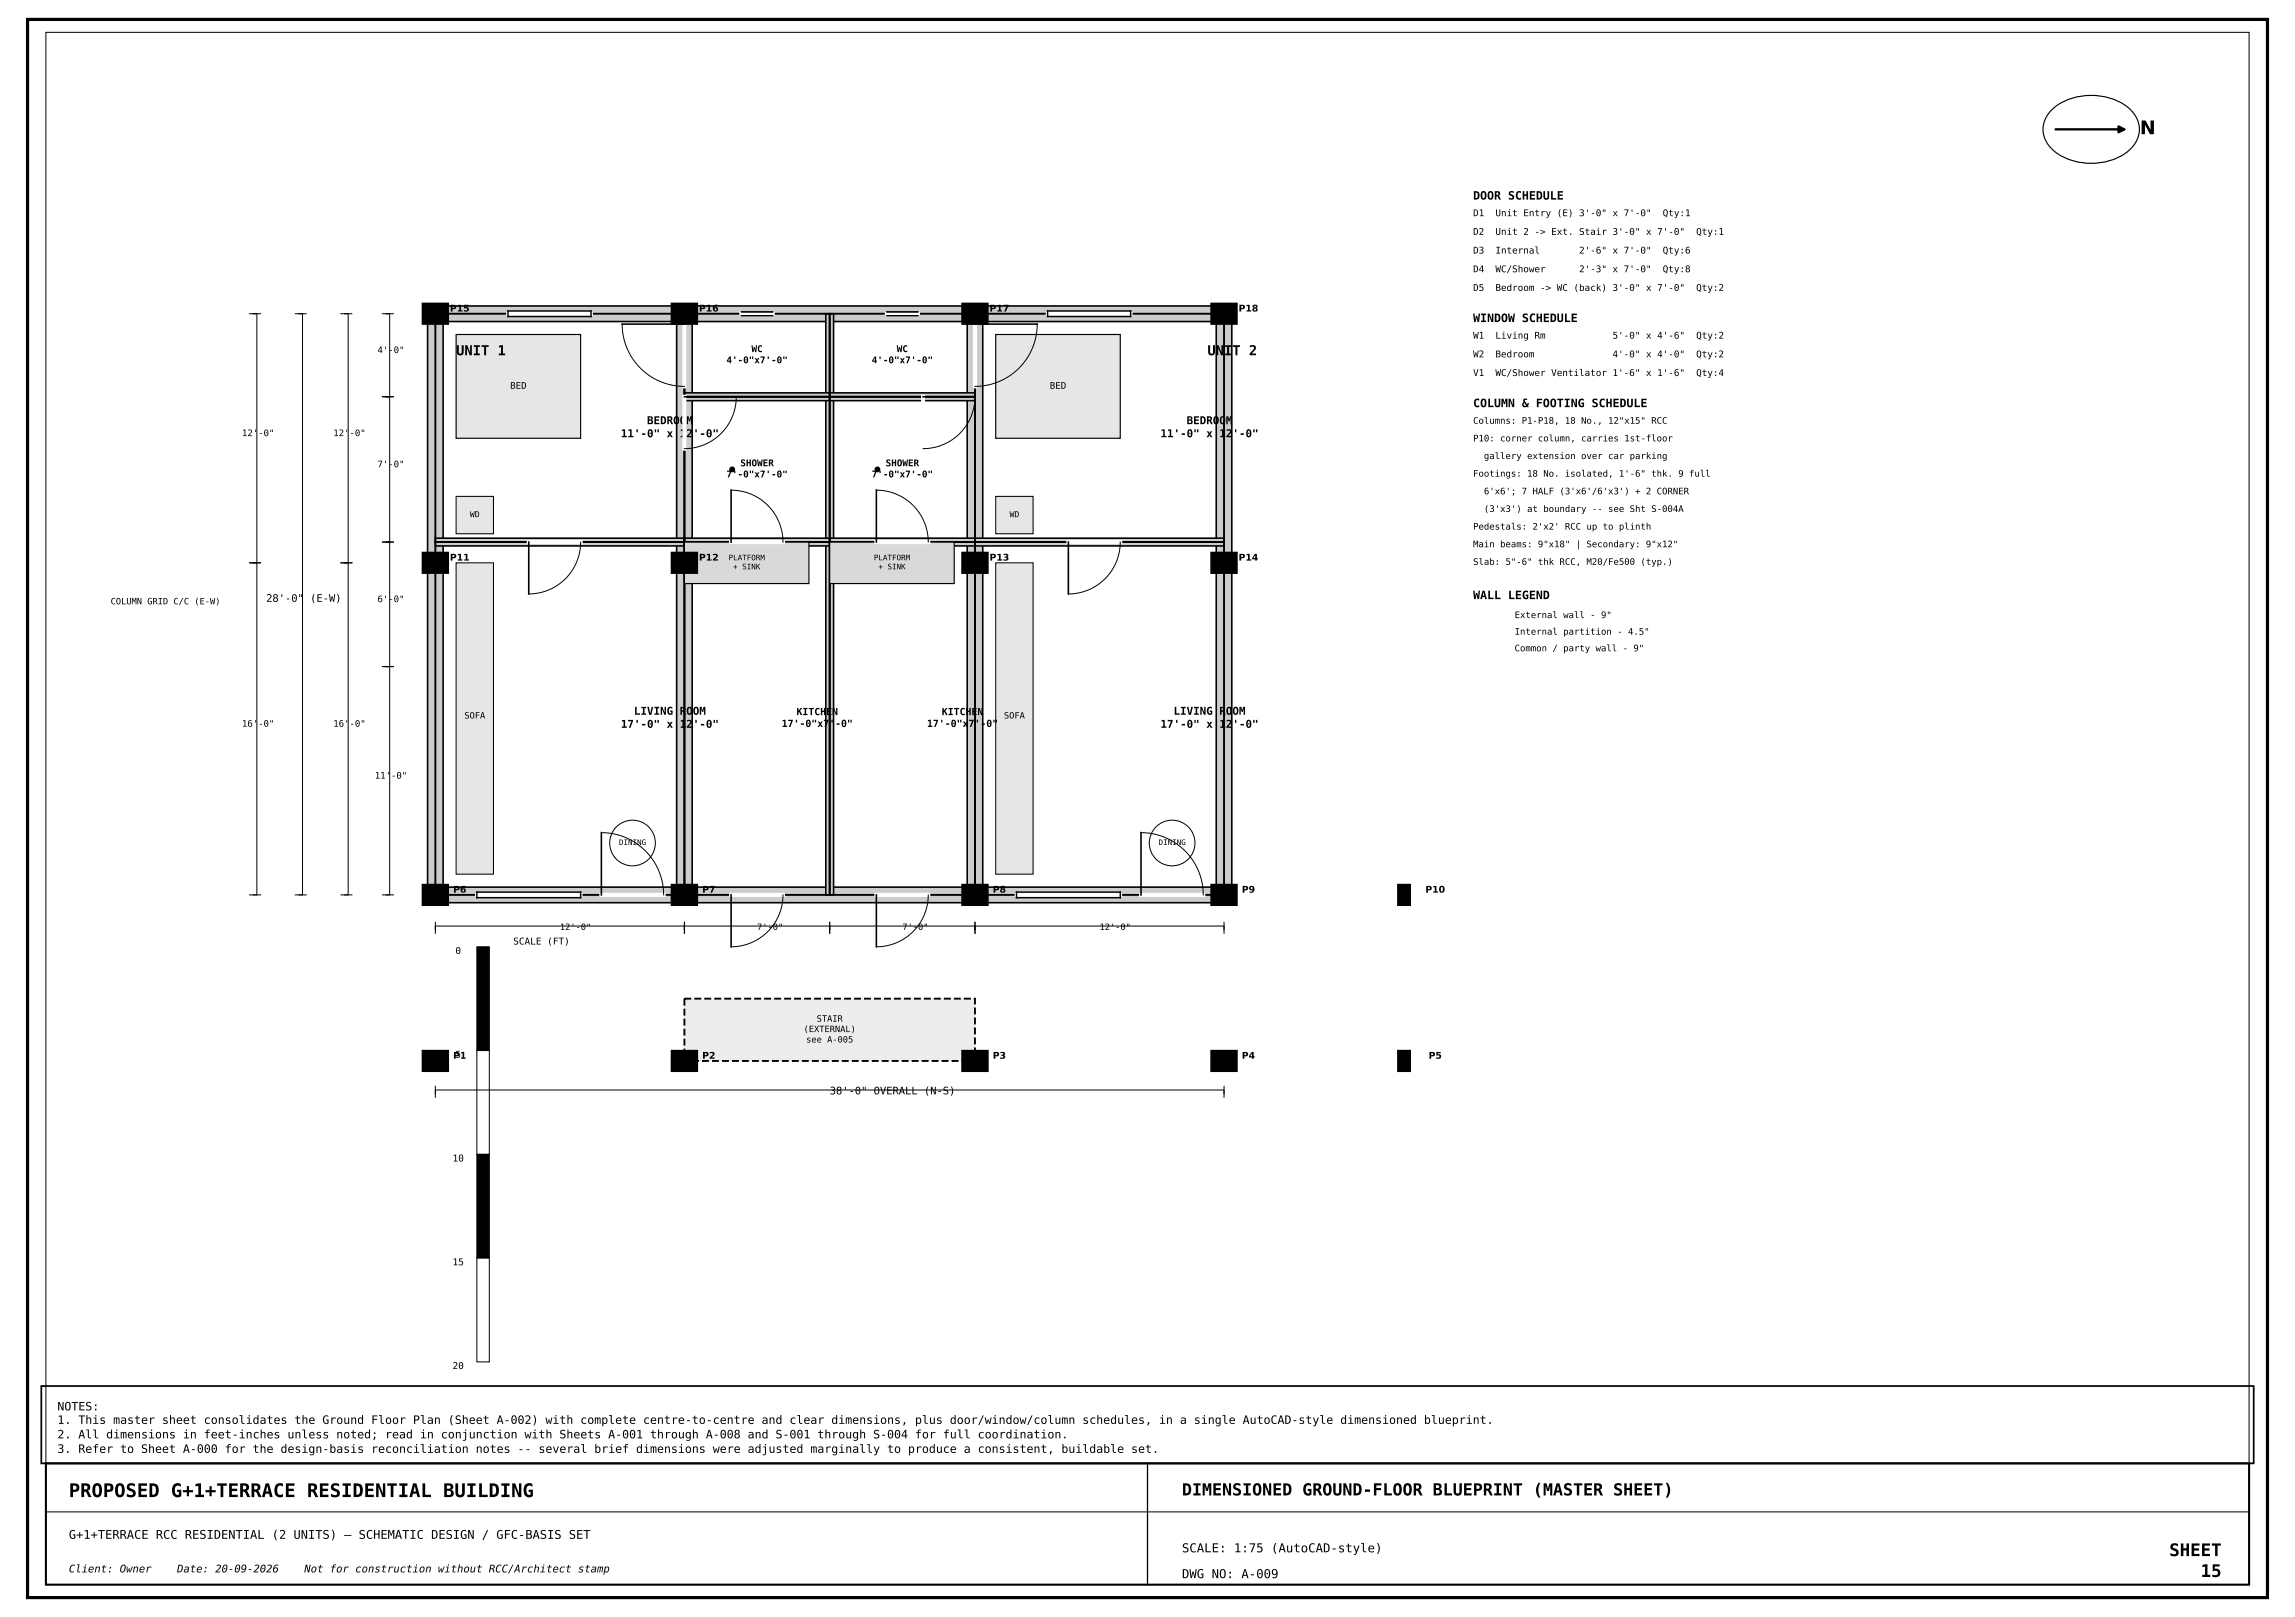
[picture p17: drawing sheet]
<svg xmlns="http://www.w3.org/2000/svg" width="559mm" height="394mm" viewBox="0 0 559 394" stroke-linecap="round" stroke-linejoin="round" font-family="sans-serif">
<defs><g id="words">
<g font-size="4.6">
<text x="521" y="32.7">N</text>
<text x="16.8" y="364.5">PROPOSED G+1+TERRACE RESIDENTIAL BUILDING</text>
</g>
<g font-size="4.2">
<text x="528.2" y="378.9">SHEET</text>
<text x="535.8" y="384">15</text>
</g>
<text font-size="4.1" x="287.8" y="364.1">DIMENSIONED GROUND-FLOOR BLUEPRINT (MASTER SHEET)</text>
<g font-size="3.4">
<text x="111.1" y="86.5">UNIT 1</text>
<text x="294" y="86.5">UNIT 2</text>
</g>
<g font-size="3">
<text x="287.8" y="378">SCALE: 1:75 (AutoCAD-style)</text>
<text x="287.8" y="384.2">DWG NO: A-009</text>
</g>
<text font-size="2.9" x="16.8" y="374.7">G+1+TERRACE RCC RESIDENTIAL (2 UNITS) — SCHEMATIC DESIGN / GFC-BASIS SET</text>
<g font-size="2.8">
<text x="358.7" y="48.6">DOOR SCHEDULE</text>
<text x="358.7" y="78.4">WINDOW SCHEDULE</text>
<text x="358.7" y="99.1">COLUMN &amp; FOOTING SCHEDULE</text>
<text x="358.7" y="145.9">WALL LEGEND</text>
<text x="14" y="343.4">NOTES:</text>
<text x="14" y="346.7">1. This master sheet consolidates the Ground Floor Plan (Sheet A-002) with complete centre-to-centre and clear dimensions, plus door/window/column schedules, in a single AutoCAD-style dimensioned blueprint.</text>
<text x="14" y="350.2">2. All dimensions in feet-inches unless noted; read in conjunction with Sheets A-001 through A-008 and S-001 through S-004 for full coordination.</text>
<text x="14" y="353.7">3. Refer to Sheet A-000 for the design-basis reconciliation notes -- several brief dimensions were adjusted marginally to produce a consistent, buildable set.</text>
</g>
<g font-size="2.6">
<text x="151.2" y="106.5">11'-0&quot; x 12'-0&quot;</text>
<text x="157.5" y="103.3">BEDROOM</text>
<text x="282.5" y="106.5">11'-0&quot; x 12'-0&quot;</text>
<text x="288.9" y="103.3">BEDROOM</text>
<text x="151.2" y="177.2">17'-0&quot; x 12'-0&quot;</text>
<text x="154.3" y="174">LIVING ROOM</text>
<text x="282.5" y="177.2">17'-0&quot; x 12'-0&quot;</text>
<text x="285.7" y="174">LIVING ROOM</text>
<text x="16.8" y="382.8">Client: Owner</text>
<text x="43.1" y="382.8">Date: 20-09-2026</text>
<text x="74.1" y="382.8">Not for construction without RCC/Architect stamp</text>
</g>
<g font-size="2.5">
<text x="64.8" y="146.5">28'-0&quot; (E-W)</text>
<text x="202" y="266.5">38'-0&quot; OVERALL (N-S)</text>
</g>
<g font-size="2.4">
<text x="190.3" y="177">17'-0&quot;x7'-0&quot;</text>
<text x="193.9" y="174.1">KITCHEN</text>
<text x="225.7" y="177">17'-0&quot;x7'-0&quot;</text>
<text x="229.3" y="174.1">KITCHEN</text>
</g>
<g font-size="2.3">
<text x="358.7" y="52.6">D1</text>
<text x="364.1" y="52.6">Unit Entry (E) 3'-0&quot; x 7'-0&quot;</text>
<text x="404.8" y="52.6">Qty:1</text>
<text x="358.7" y="57.2">D2</text>
<text x="364.1" y="57.2">Unit 2 -&gt; Ext. Stair 3'-0&quot; x 7'-0&quot;</text>
<text x="413" y="57.2">Qty:1</text>
<text x="358.7" y="61.7">D3</text>
<text x="364.1" y="61.7">Internal</text>
<text x="384.5" y="61.7">2'-6&quot; x 7'-0&quot;</text>
<text x="404.8" y="61.7">Qty:6</text>
<text x="358.7" y="66.3">D4</text>
<text x="358.7" y="70.8">D5</text>
<text x="364.1" y="66.3">WC/Shower</text>
<text x="364.1" y="70.8">Bedroom -&gt; WC (back) 3'-0&quot; x 7'-0&quot;</text>
<text x="384.5" y="66.3">2'-3&quot; x 7'-0&quot;</text>
<text x="404.8" y="66.3">Qty:8</text>
<text x="413" y="70.8">Qty:2</text>
<text x="109.5" y="75.8">P15</text>
<text x="170.2" y="75.8">P16</text>
<text x="240.9" y="75.8">P17</text>
<text x="301.6" y="75.8">P18</text>
<text x="358.7" y="82.5">W1</text>
<text x="364.1" y="82.5">Living Rm</text>
<text x="392.6" y="82.5">5'-0&quot; x 4'-6&quot;</text>
<text x="413" y="82.5">Qty:2</text>
<text x="176.9" y="88.4">4'-0&quot;x7'-0&quot;</text>
<text x="183" y="85.7">WC</text>
<text x="212.2" y="88.4">4'-0&quot;x7'-0&quot;</text>
<text x="218.3" y="85.7">WC</text>
<text x="358.7" y="87">W2</text>
<text x="364.1" y="87">Bedroom</text>
<text x="392.6" y="87">4'-0&quot; x 4'-0&quot;</text>
<text x="413" y="87">Qty:2</text>
<text x="358.7" y="91.5">V1</text>
<text x="364.1" y="91.5">WC/Shower Ventilator 1'-6&quot; x 1'-6&quot;</text>
<text x="413" y="91.5">Qty:4</text>
<text x="180.3" y="113.5">SHOWER</text>
<text x="215.6" y="113.5">SHOWER</text>
<text x="176.9" y="116.2">7'-0&quot;x7'-0&quot;</text>
<text x="212.2" y="116.2">7'-0&quot;x7'-0&quot;</text>
<text x="109.5" y="136.5">P11</text>
<text x="170.2" y="136.5">P12</text>
<text x="240.9" y="136.5">P13</text>
<text x="301.6" y="136.5">P14</text>
<text x="110.3" y="217.3">P6</text>
<text x="171" y="217.3">P7</text>
<text x="241.7" y="217.3">P8</text>
<text x="302.4" y="217.3">P9</text>
<text x="347.1" y="217.3">P10</text>
<text x="110.9" y="232.3">0</text>
<text x="125" y="230">SCALE (FT)</text>
<text x="110.3" y="257.8">P1</text>
<text x="110.9" y="257.5">5</text>
<text x="171" y="257.8">P2</text>
<text x="241.7" y="257.8">P3</text>
<text x="302.4" y="257.8">P4</text>
<text x="347.8" y="257.8">P5</text>
<text x="110.2" y="282.8">10</text>
<text x="110.2" y="308.1">15</text>
<text x="110.2" y="333.3">20</text>
</g>
<g font-size="2.2">
<text x="91.9" y="86">4'-0&quot;</text>
<text x="124.2" y="94.7">BED</text>
<text x="255.6" y="94.7">BED</text>
<text x="58.9" y="106.2">12'-0&quot;</text>
<text x="81.1" y="106.2">12'-0&quot;</text>
<text x="358.7" y="103.2">Columns: P1-P18, 18 No., 12&quot;x15&quot; RCC</text>
<text x="358.7" y="107.5">P10: corner column, carries 1st-floor</text>
<text x="91.9" y="113.8">7'-0&quot;</text>
<text x="361.3" y="111.8">gallery extension over car parking</text>
<text x="358.7" y="116.1">Footings: 18 No. isolated, 1'-6&quot; thk. 9 full</text>
<text x="361.3" y="120.4">6'x6'; 7 HALF (3'x6'/6'x3') + 2 CORNER</text>
<text x="361.3" y="124.7">(3'x3') at boundary -- see Sht S-004A</text>
<text x="358.7" y="128.9">Pedestals: 2'x2' RCC up to plinth</text>
<text x="358.7" y="133.2">Main beams: 9&quot;x18&quot; | Secondary: 9&quot;x12&quot;</text>
<text x="358.7" y="137.5">Slab: 5&quot;-6&quot; thk RCC, M20/Fe500 (typ.)</text>
<text x="91.9" y="146.6">6'-0&quot;</text>
<text x="368.8" y="150.5">External wall - 9&quot;</text>
<text x="368.8" y="154.5">Internal partition - 4.5&quot;</text>
<text x="368.8" y="158.6">Common / party wall - 9&quot;</text>
<text x="58.9" y="176.9">16'-0&quot;</text>
<text x="81.1" y="176.9">16'-0&quot;</text>
<text x="91.3" y="189.6">11'-0&quot;</text>
</g>
<g font-size="2.1">
<text x="26.9" y="147.1">COLUMN GRID C/C (E-W)</text>
<text x="113.1" y="174.9">SOFA</text>
<text x="244.4" y="174.9">SOFA</text>
<text x="136.3" y="226.4">12'-0&quot;</text>
<text x="184.3" y="226.4">7'-0&quot;</text>
<text x="219.7" y="226.4">7'-0&quot;</text>
<text x="267.7" y="226.4">12'-0&quot;</text>
<text x="195.7" y="251.3">(EXTERNAL)</text>
<text x="198.8" y="248.7">STAIR</text>
<text x="196.3" y="253.8">see A-005</text>
</g>
<g font-size="2">
<text x="114.4" y="125.9">WD</text>
<text x="245.8" y="125.9">WD</text>
</g>
<g font-size="1.8">
<text x="177.4" y="136.4">PLATFORM</text>
<text x="212.8" y="136.4">PLATFORM</text>
<text x="178.5" y="138.6">+ SINK</text>
<text x="213.9" y="138.6">+ SINK</text>
<text x="150.7" y="205.7">DINING</text>
<text x="282.1" y="205.7">DINING</text>
</g>
</g></defs>
<g fill="#ccc" stroke="#000" stroke-width=".39">
<path d="M104.1 76.4h3.8v141.5h-3.8z"/>
<path d="M106 74.5h192v3.8h-192z"/>
<path d="M106 216h192v3.8h-192z"/>
<path d="M296.1 76.4h3.8v141.5h-3.8z"/>
<path d="M164.7 76.4h3.8v141.5h-3.8z"/>
<path d="M235.5 76.4h3.8v141.5h-3.8z"/>
<path d="M201.1 76.4h1.9v141.5h-1.9z"/>
<path d="M106 131h60.6v1.9h-60.6z"/>
<path d="M166.6 95.7h35.4v1.9h-35.4z"/>
<path d="M166.6 131h35.4v1.9h-35.4z"/>
<path d="M237.4 131h60.6v1.9h-60.6z"/>
<path d="M202 95.7h35.4v1.9h-35.4z"/>
<path d="M202 131h35.4v1.9h-35.4z"/>
</g>
<path d="M106 76.4h60.6v55.6h-60.6zM166.6 76.4h35.4v20.2h-35.4zM166.6 96.6h35.4v35.4h-35.4zM106 132h60.6v85.9h-60.6zM166.6 132h35.4v85.9h-35.4z" fill="none" stroke="#000" stroke-width=".46"/>
<path d="M111.1 81.4h30.3v25.3h-30.3z" fill="#e6e6e6" stroke="#000" stroke-width=".28"/>
<g fill="#e6e6e6" stroke="#000" stroke-width=".25">
<path d="M111.1 120.9h9.1v9.1h-9.1z"/>
<path d="M111.1 137h9.1v75.8h-9.1z"/>
</g>
<circle cx="154" cy="205.3" r="5.6" fill="none" stroke="#000" stroke-width=".25"/>
<path d="M166.6 132h30.4v10.1h-30.4z" fill="#d9d9d9" stroke="#000" stroke-width=".28"/>
<path d="M202 76.4h35.4v20.2h-35.4zM237.4 76.4h60.6v55.6h-60.6zM202 96.6h35.4v35.4h-35.4zM202 132h35.4v85.9h-35.4zM237.4 132h60.6v85.9h-60.6z" fill="none" stroke="#000" stroke-width=".46"/>
<path d="M242.4 81.4h30.4v25.3h-30.4z" fill="#e6e6e6" stroke="#000" stroke-width=".28"/>
<g fill="#e6e6e6" stroke="#000" stroke-width=".25">
<path d="M242.4 120.9h9.1v9.1h-9.1z"/>
<path d="M242.4 137h9.1v75.8h-9.1z"/>
</g>
<circle cx="285.4" cy="205.3" r="5.6" fill="none" stroke="#000" stroke-width=".25"/>
<path d="M202 132h30.3v10.1h-30.3z" fill="#d9d9d9" stroke="#000" stroke-width=".28"/>
<path d="M166.6 243.2h70.8v15.1h-70.8z" fill="#ededed" stroke="#000" stroke-width=".46" stroke-dasharray="1.7 .7" stroke-linecap="butt"/>
<path d="M116.1 230.5h3v25.3h-3z" fill="#000" stroke="#000" stroke-width=".24"/>
<path d="M116.1 255.8h3v25.3h-3z" fill="#fff" stroke="#000" stroke-width=".24"/>
<path d="M116.1 281.1h3v25.2h-3z" fill="#000" stroke="#000" stroke-width=".24"/>
<path d="M116.1 306.3h3v25.3h-3z" fill="#fff" stroke="#000" stroke-width=".24"/>
<g fill="#000" stroke="#000" stroke-width=".35">
<path d="M102.8 73.9h6.4v5h-6.4zM163.5 73.9h6.3v5h-6.3zM234.2 73.9h6.3v5h-6.3zM294.9 73.9h6.3v5h-6.3zM102.8 134.5h6.4v5.1h-6.4zM163.5 134.5h6.3v5.1h-6.3zM234.2 134.5h6.3v5.1h-6.3zM294.9 134.5h6.3v5.1h-6.3zM102.8 215.4h6.4v5h-6.4zM163.5 215.4h6.3v5h-6.3zM234.2 215.4h6.3v5h-6.3zM294.9 215.4h6.3v5h-6.3z"/>
<path d="M340.4 215.4h3.2v5h-3.2zM102.8 255.8h6.4v5h-6.4zM163.5 255.8h6.3v5h-6.3zM234.2 255.8h6.3v5h-6.3zM294.9 255.8h6.3v5h-6.3zM340.4 255.8h3.2v5h-3.2z"/>
<circle cx="178.3" cy="114.3" r=".53"/>
<circle cx="213.6" cy="114.3" r=".53"/>
</g>
<g fill="none" stroke="#000" stroke-width=".24">
<path d="M11.2 7.9h536.4v377.9h-536.4zM60.8 76.4h2.7M62.5 76.4v141.5M71.9 76.4h2.7M73.7 76.4v141.5M83 76.4h2.7M84.8 76.4v141.5M93.1 76.4h2.7M94.9 76.4v141.5M151.5 78.9a15.2 15.2 0 0 0 15.1 15.2M252.6 78.9a15.2 15.2 0 0 1-15.2 15.2M93.1 96.6h2.7"/>
<path d="M179.3 96.6a12.6 12.6 0 0 1-12.7 12.6M237.4 96.6a12.6 12.6 0 0 1-12.6 12.6M178 119.3a12.6 12.6 0 0 1 12.6 12.7M213.4 119.3a12.6 12.6 0 0 1 12.6 12.7M60.8 137h2.7M83 137h2.7M93.1 132h2.7M141.4 132a12.6 12.6 0 0 1-12.7 12.6M272.8 132a12.6 12.6 0 0 1-12.7 12.6M93.1 162.3h2.7M60.8 217.9h2.7M71.9 217.9h2.7"/>
<path d="M83 217.9h2.7M93.1 217.9h2.7M146.4 202.7a15.2 15.2 0 0 1 15.2 15.2M190.6 217.9a12.6 12.6 0 0 1-12.6 12.6M226 217.9a12.6 12.6 0 0 1-12.6 12.6M277.8 202.7a15.2 15.2 0 0 1 15.2 15.2M106 225.5h192M106 224.6v2.6M166.6 224.6v2.6M202 224.6v2.6M237.4 224.6v2.6M298 224.6v2.6"/>
<path d="M106 264.5v2.7M106 265.4h192M298 264.5v2.7"/>
</g>
<path d="M166.6 78.9v15.2M237.4 78.9v15.2M166.6 96.6v12.6M224.8 96.6v12.6M128.7 132h12.7M178 132h12.6M213.4 132h12.6M260.1 132h12.7M146.4 217.9h15.2M178 217.9h12.6M213.4 217.9h12.6M277.8 217.9h15.2" fill="none" stroke="#fff" stroke-width=".99"/>
<path d="M123.7 76.4h20.2M180.5 76.4h7.6M215.9 76.4h7.6M255.1 76.4h20.2M116.1 217.9h25.3M247.5 217.9h25.3" fill="none" stroke="#fff" stroke-width=".92"/>
<path d="M151.5 78.9h15.1M237.4 78.9h15.2M166.6 96.6h12.7M224.8 96.6h12.6M178 119.3v12.7M213.4 119.3v12.7M128.7 132v12.6M260.1 132v12.6M146.4 202.7v15.2M178 217.9v12.6M213.4 217.9v12.6M277.8 202.7v15.2" fill="none" stroke="#000" stroke-width=".39"/>
<path d="M123.7 75.7h20.2v1.4h-20.2zM255.1 75.7h20.2v1.4h-20.2zM116.1 217.2h25.3v1.4h-25.3zM247.5 217.2h25.3v1.4h-25.3z" fill="none" stroke="#000" stroke-width=".35"/>
<path d="M499.6 26.8a14.9 14.9 0 0 1 19.2 0 6.4 6.4 0 0 1-.6 10 15 15 0 0 1-18.6-.6 6.4 6.4 0 0 1 0-9.4zM180.5 75.9h7.6M180.5 76.8h7.6M215.9 75.9h7.6M215.9 76.8h7.6" fill="none" stroke="#000" stroke-width=".28"/>
<path d="M6.7 4.7h545.4v384.3h-545.4z" fill="none" stroke="#000" stroke-width=".78" stroke-linecap="butt"/>
<path d="M11.2 356.3h536.4v29.5h-536.4z" fill="none" stroke="#000" stroke-width=".49"/>
<path d="M279.4 356.3v29.5" fill="none" stroke="#000" stroke-width=".32"/>
<path d="M11.2 368.1h536.4" fill="none" stroke="#000" stroke-width=".25"/>
<path d="M500.5 31.5h16.7" fill="none" stroke="#000" stroke-width=".56"/>
<path d="M515.8 30.8l1.4 .7-1.4 .7z" fill="#000" stroke="#000" stroke-width=".56"/>
<path d="M10.1 337.5h538.6v18.8h-538.6z" fill="none" stroke="#000" stroke-width=".42"/>
<use href="#words"/>
</svg>
